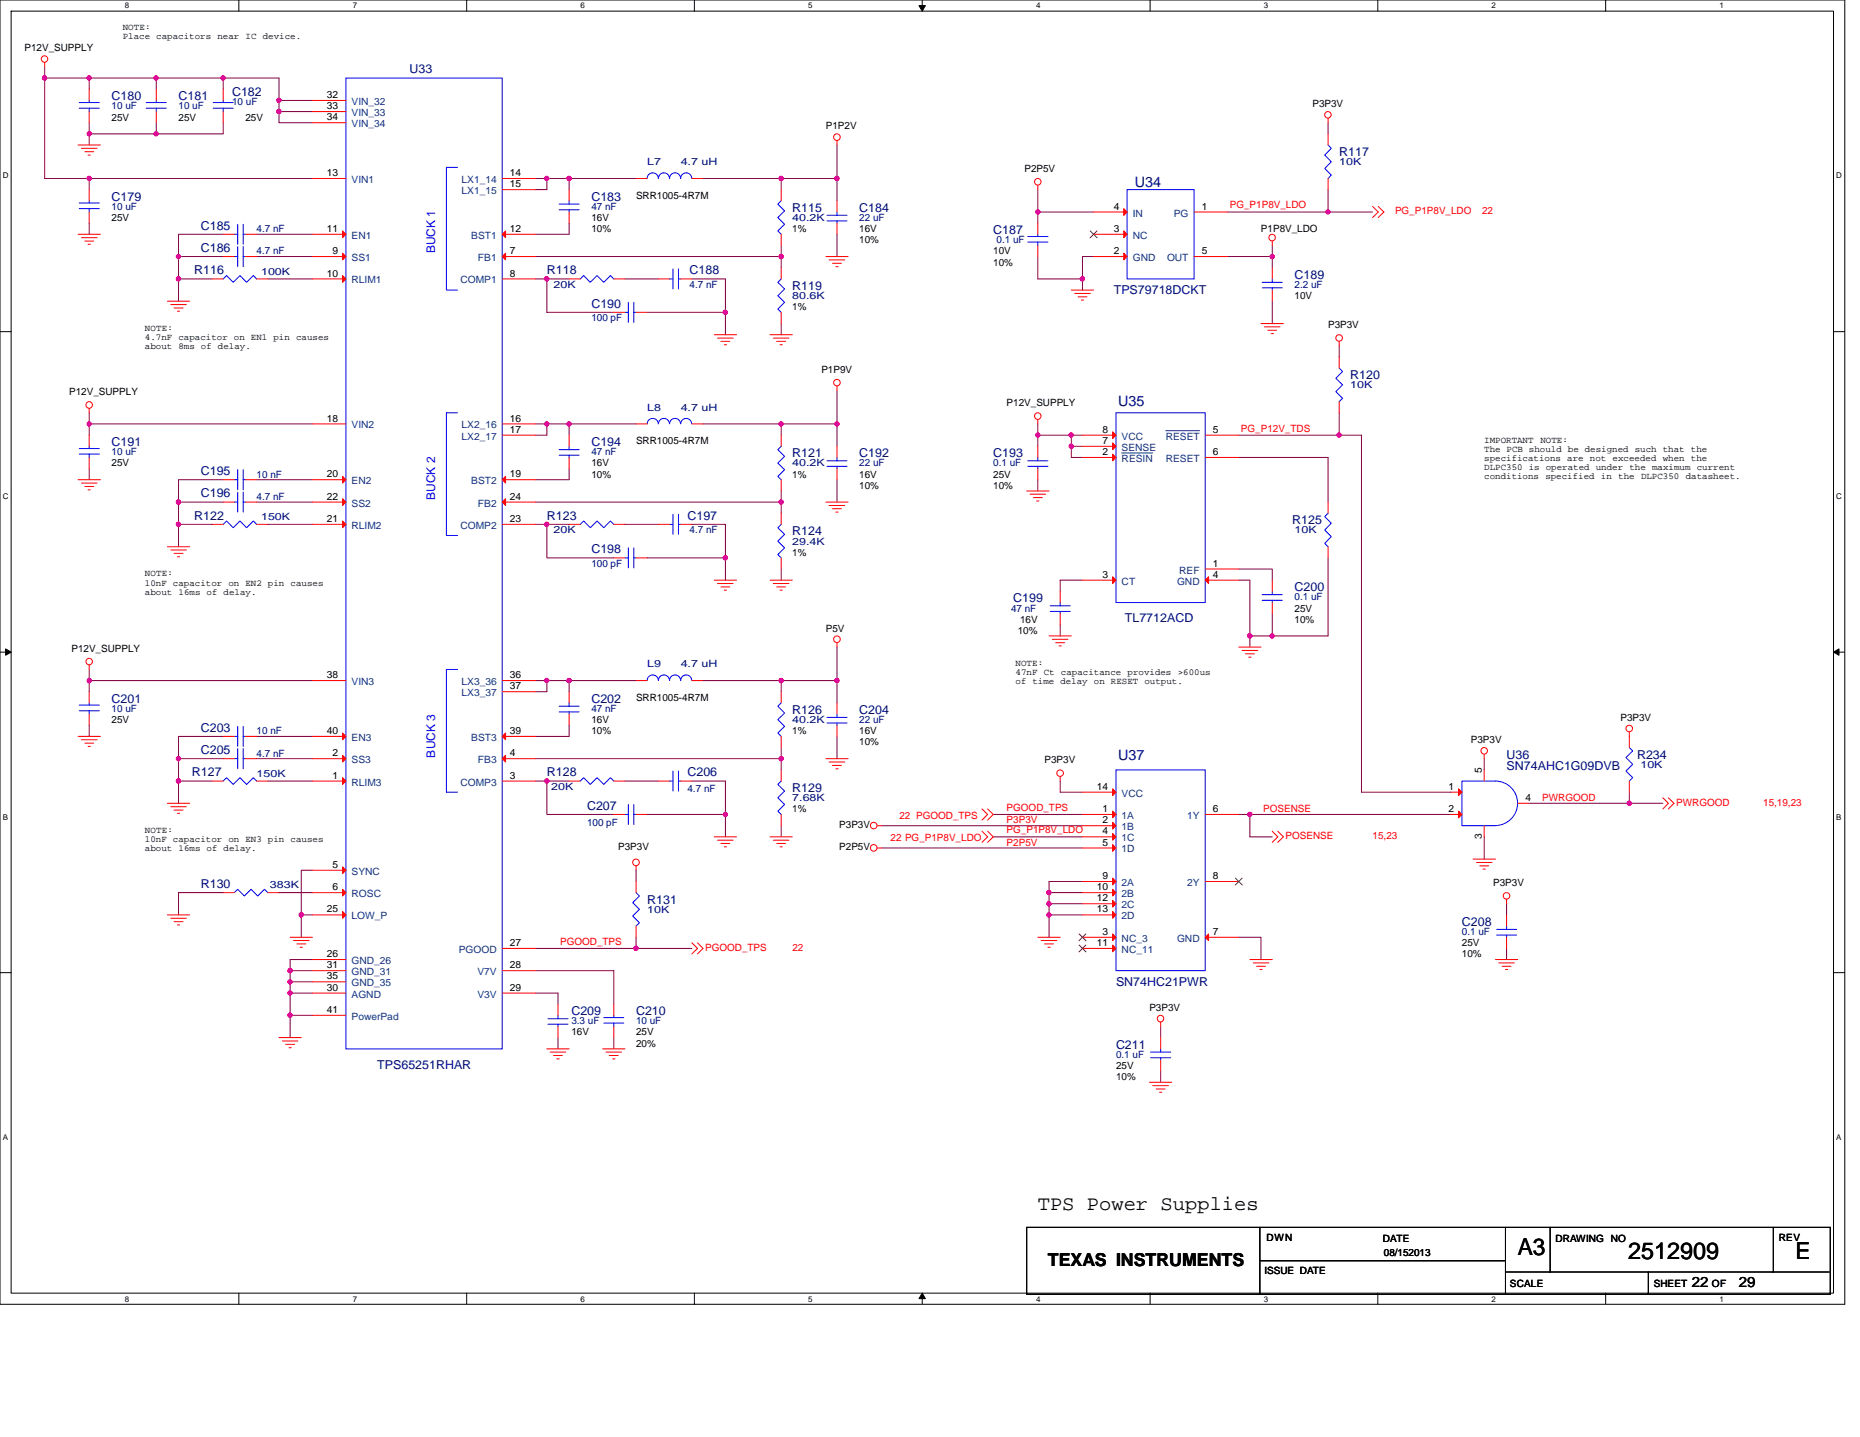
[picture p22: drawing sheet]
<svg xmlns="http://www.w3.org/2000/svg" width="279mm" height="216mm" viewBox="0 0 279 216" stroke-linecap="round" stroke-linejoin="round" font-family="sans-serif">
<defs><g id="words">
<g font-size="3.5">
<text x="228" y="188.6">A3</text>
<text x="244.6" y="189.2">2512909</text>
<text x="269.7" y="189.2">E</text>
</g>
<text font-size="3.1" x="155.9" y="181.8">TPS Power Supplies</text>
<text font-size="2.7" x="157.4" y="190.2">TEXAS INSTRUMENTS</text>
<g font-size="2.2" fill="#000080">
<text x="170.5" y="28.1">U34</text>
<text x="168" y="61">U35</text>
<text x="168" y="114.3">U37</text>
</g>
<g font-size="2.2">
<text x="254.1" y="193.4">22</text>
<text x="261.2" y="193.4">29</text>
</g>
<g font-size="1.8" fill="#000080">
<text x="61.5" y="11">U33</text>
<text x="16.8" y="15">C180</text>
<text x="26.8" y="15">C181</text>
<text x="34.9" y="14.4">C182</text>
<text x="201.2" y="23.4">R117</text>
<text x="16.8" y="30.1">C179</text>
<text x="30.2" y="34.5">C185</text>
<text x="88.8" y="30.1">C183</text>
<text x="119" y="31.8">R115</text>
<text x="129.1" y="31.8">C184</text>
<text x="149.2" y="35.2">C187</text>
<text x="29.2" y="41.2">R116</text>
<text x="30.2" y="37.9">C186</text>
<text x="82.1" y="41.2">R118</text>
<text x="103.6" y="41.2">C188</text>
<text x="194.5" y="41.9">C189</text>
<text x="88.8" y="46.2">C190</text>
<text x="119" y="43.6">R119</text>
<text x="167.3" y="44.2">TPS79718DCKT</text>
<text x="202.8" y="57">R120</text>
<text x="16.8" y="67">C191</text>
<text x="30.2" y="71.4">C195</text>
<text x="88.8" y="67">C194</text>
<text x="119" y="68.7">R121</text>
<text x="129.1" y="68.7">C192</text>
<text x="149.2" y="68.7">C193</text>
<text x="30.2" y="74.7">C196</text>
<text x="29.2" y="78.1">R122</text>
<text x="82.1" y="78.1">R123</text>
<text x="88.8" y="83.1">C198</text>
<text x="103.3" y="78.1">C197</text>
<text x="119" y="80.4">R124</text>
<text x="194.1" y="78.8">R125</text>
<text x="194.5" y="88.8">C200</text>
<text x="152.2" y="90.5">C199</text>
<text x="169" y="93.5">TL7712ACD</text>
<text x="16.8" y="105.6">C201</text>
<text x="88.8" y="105.6">C202</text>
<text x="119" y="107.3">R126</text>
<text x="129.1" y="107.3">C204</text>
<text x="30.2" y="109.9">C203</text>
<text x="30.2" y="113.3">C205</text>
<text x="226.3" y="114">U36</text>
<text x="245.9" y="114">R234</text>
<text x="28.8" y="116.6">R127</text>
<text x="82.1" y="116.6">R128</text>
<text x="103.3" y="116.6">C206</text>
<text x="119" y="119">R129</text>
<text x="226.3" y="115.6">SN74AHC1G09DVB</text>
<text x="88.2" y="121.7">C207</text>
<text x="30.2" y="133.4">R130</text>
<text x="97.2" y="135.8">R131</text>
<text x="219.6" y="139.1">C208</text>
<text x="167.6" y="148.2">SN74HC21PWR</text>
<text x="85.8" y="152.5">C209</text>
<text x="95.5" y="152.5">C210</text>
<text x="56.7" y="160.6">TPS65251RHAR</text>
<text x="167.6" y="157.5">C211</text>
</g>
<g font-size="1.8" fill="#00f">
<text x="65.4" y="38.1" transform="rotate(-90 65.4 38.1)">BUCK 1</text>
<text x="65.4" y="75.1" transform="rotate(-90 65.4 75.1)">BUCK 2</text>
<text x="65.4" y="113.8" transform="rotate(-90 65.4 113.8)">BUCK 3</text>
</g>
<g font-size="1.5">
<text x="3.7" y="7.7">P12V_SUPPLY</text>
<text x="49.1" y="14.7">32</text>
<text x="49.1" y="16.4">33</text>
<text x="197.1" y="16.1">P3P3V</text>
<text x="16.8" y="18.1">25V</text>
<text x="26.8" y="18.1">25V</text>
<text x="36.9" y="18.1">25V</text>
<text x="49.1" y="18.1">34</text>
<text x="124.1" y="19.5">P1P2V</text>
<text x="49.1" y="26.5">13</text>
<text x="76.6" y="26.5">14</text>
<text x="76.6" y="28.1">15</text>
<text x="95.5" y="29.8">SRR1005-4R7M</text>
<text x="153.9" y="25.8">P2P5V</text>
<text x="16.8" y="33.2">25V</text>
<text x="49.1" y="34.8">11</text>
<text x="76.6" y="34.8">12</text>
<text x="88.8" y="33.2">16V</text>
<text x="88.8" y="34.9">10%</text>
<text x="119" y="34.9">1%</text>
<text x="129.1" y="34.9">16V</text>
<text x="167.3" y="31.5">4</text>
<text x="167.3" y="34.8">3</text>
<text x="180.5" y="31.5">1</text>
<text x="189.4" y="34.9">P1P8V_LDO</text>
<text x="49.1" y="41.6">10</text>
<text x="50" y="38.2">9</text>
<text x="76.6" y="41.6">8</text>
<text x="76.6" y="38.2">7</text>
<text x="129.1" y="36.6">10%</text>
<text x="149.2" y="38.2">10V</text>
<text x="149.2" y="39.9">10%</text>
<text x="167.3" y="38.2">2</text>
<text x="180.5" y="38.2">5</text>
<text x="119" y="46.6">1%</text>
<text x="194.5" y="44.9">10V</text>
<text x="199.5" y="49.3">P3P3V</text>
<text x="10.4" y="59.4">P12V_SUPPLY</text>
<text x="123.4" y="56">P1P9V</text>
<text x="49.1" y="63.3">18</text>
<text x="76.6" y="65">17</text>
<text x="76.6" y="63.3">16</text>
<text x="151.2" y="61">P12V_SUPPLY</text>
<text x="165.6" y="65">8</text>
<text x="182.2" y="65">5</text>
<text x="16.8" y="70.1">25V</text>
<text x="49.1" y="71.7">20</text>
<text x="76.6" y="71.7">19</text>
<text x="88.8" y="70.1">16V</text>
<text x="88.8" y="71.8">10%</text>
<text x="95.5" y="66.7">SRR1005-4R7M</text>
<text x="119" y="71.8">1%</text>
<text x="129.1" y="71.8">16V</text>
<text x="149.2" y="71.8">25V</text>
<text x="165.6" y="66.7">7</text>
<text x="165.6" y="68.4">2</text>
<text x="182.2" y="68.4">6</text>
<text x="49.1" y="75.1">22</text>
<text x="76.6" y="75.1">24</text>
<text x="129.1" y="73.4">10%</text>
<text x="149.2" y="73.4">10%</text>
<text x="49.1" y="78.4">21</text>
<text x="76.6" y="78.4">23</text>
<text x="119" y="83.5">1%</text>
<text x="165.6" y="86.8">3</text>
<text x="182.2" y="86.8">4</text>
<text x="182.2" y="85.1">1</text>
<text x="124.1" y="94.9">P5V</text>
<text x="152.9" y="95.2">10%</text>
<text x="153.2" y="93.6">16V</text>
<text x="194.5" y="91.9">25V</text>
<text x="194.5" y="93.6">10%</text>
<text x="10.7" y="97.9">P12V_SUPPLY</text>
<text x="49.1" y="101.9">38</text>
<text x="76.6" y="101.9">36</text>
<text x="76.6" y="103.6">37</text>
<text x="95.5" y="105.3">SRR1005-4R7M</text>
<text x="16.8" y="108.6">25V</text>
<text x="49.1" y="110.3">40</text>
<text x="50" y="113.6">2</text>
<text x="76.6" y="110.3">39</text>
<text x="76.6" y="113.6">4</text>
<text x="88.8" y="108.6">16V</text>
<text x="88.8" y="110.3">10%</text>
<text x="119" y="110.3">1%</text>
<text x="129.1" y="110.3">16V</text>
<text x="129.1" y="112">10%</text>
<text x="220.9" y="111.7">P3P3V</text>
<text x="243.4" y="108.3">P3P3V</text>
<text x="50" y="117">1</text>
<text x="76.6" y="117">3</text>
<text x="156.9" y="114.7">P3P3V</text>
<text x="164.8" y="118.7">14</text>
<text x="217.6" y="118.7">1</text>
<text x="222.6" y="116.2" transform="rotate(-90 222.6 116.2)">5</text>
<text x="119" y="122">1%</text>
<text x="126.1" y="124.4">P3P3V</text>
<text x="165.6" y="125.4">4</text>
<text x="165.6" y="123.7">2</text>
<text x="165.6" y="122">1</text>
<text x="182.2" y="122">6</text>
<text x="217.6" y="122">2</text>
<text x="229.2" y="120.3">4</text>
<text x="50" y="130.4">5</text>
<text x="92.9" y="127.7">P3P3V</text>
<text x="126.1" y="127.7">P2P5V</text>
<text x="165.6" y="127">5</text>
<text x="222.6" y="126.1" transform="rotate(-90 222.6 126.1)">3</text>
<text x="49.1" y="137.1">25</text>
<text x="50" y="133.8">6</text>
<text x="164.8" y="133.8">10</text>
<text x="164.8" y="135.4">12</text>
<text x="164.8" y="137.1">13</text>
<text x="165.6" y="132.1">9</text>
<text x="182.2" y="132.1">8</text>
<text x="224.3" y="133.1">P3P3V</text>
<text x="49.1" y="143.8">26</text>
<text x="76.6" y="142.1">27</text>
<text x="164.8" y="142.1">11</text>
<text x="165.6" y="140.5">3</text>
<text x="182.2" y="140.5">7</text>
<text x="219.6" y="142.2">25V</text>
<text x="219.6" y="143.8">10%</text>
<text x="49.1" y="145.5">31</text>
<text x="49.1" y="147.2">35</text>
<text x="49.1" y="148.8">30</text>
<text x="76.6" y="145.5">28</text>
<text x="76.6" y="148.8">29</text>
<text x="49.1" y="152.2">41</text>
<text x="85.8" y="155.6">16V</text>
<text x="95.5" y="155.6">25V</text>
<text x="172.7" y="151.9">P3P3V</text>
<text x="95.5" y="157.2">20%</text>
<text x="167.6" y="160.6">25V</text>
<text x="167.6" y="162.3">10%</text>
<text x="189.9" y="191.5">ISSUE DATE</text>
<text x="190.3" y="186.4">DWN</text>
<text x="207.7" y="186.6">DATE</text>
<text x="207.9" y="188.8">08/152013</text>
<text x="233.7" y="186.6">DRAWING</text>
<text x="242" y="186.6">NO</text>
<text x="267.2" y="186.4">REV</text>
<text x="226.8" y="193.3">SCALE</text>
<text x="248.4" y="193.3">SHEET</text>
<text x="257.2" y="193.3">OF</text>
</g>
<g font-size="1.5" fill="#000080">
<text x="16.8" y="16.4">10 uF</text>
<text x="26.8" y="16.4">10 uF</text>
<text x="34.9" y="15.8">10 uF</text>
<text x="97.2" y="24.8">L7</text>
<text x="102.3" y="24.8">4.7 uH</text>
<text x="201.2" y="24.8">10K</text>
<text x="16.8" y="31.5">10 uF</text>
<text x="38.5" y="34.9">4.7 nF</text>
<text x="88.8" y="31.5">47 nF</text>
<text x="119" y="33.2">40.2K</text>
<text x="129.1" y="33.2">22 uF</text>
<text x="38.5" y="38.2">4.7 nF</text>
<text x="39.2" y="41.3">100K</text>
<text x="149.7" y="36.6">0.1 uF</text>
<text x="83.1" y="43.3">20K</text>
<text x="103.6" y="43.3">4.7 nF</text>
<text x="119" y="44.9">80.6K</text>
<text x="194.5" y="43.3">2.2 uF</text>
<text x="88.8" y="48.3">100 pF</text>
<text x="202.8" y="58.4">10K</text>
<text x="97.2" y="61.7">L8</text>
<text x="102.3" y="61.7">4.7 uH</text>
<text x="16.8" y="68.4">10 uF</text>
<text x="38.5" y="71.8">10 nF</text>
<text x="88.8" y="68.4">47 nF</text>
<text x="119" y="70.1">40.2K</text>
<text x="129.1" y="70.1">22 uF</text>
<text x="149.2" y="70.1">0.1 uF</text>
<text x="38.5" y="75.1">4.7 nF</text>
<text x="39.2" y="78.1">150K</text>
<text x="83.1" y="80.1">20K</text>
<text x="103.6" y="80.1">4.7 nF</text>
<text x="119" y="81.8">29.4K</text>
<text x="194.5" y="80.1">10K</text>
<text x="88.8" y="85.2">100 pF</text>
<text x="151.9" y="91.9">47 nF</text>
<text x="194.5" y="90.2">0.1 uF</text>
<text x="97.2" y="100.3">L9</text>
<text x="102.3" y="100.3">4.7 uH</text>
<text x="16.8" y="107">10 uF</text>
<text x="88.8" y="107">47 nF</text>
<text x="38.5" y="110.3">10 nF</text>
<text x="38.5" y="113.7">4.7 nF</text>
<text x="119" y="108.6">40.2K</text>
<text x="129.1" y="108.6">22 uF</text>
<text x="38.5" y="116.7">150K</text>
<text x="82.8" y="118.7">20K</text>
<text x="103.3" y="119">4.7 nF</text>
<text x="246.4" y="115.3">10K</text>
<text x="88.2" y="124.1">100 pF</text>
<text x="119" y="120.4">7.68K</text>
<text x="40.6" y="133.5">383K</text>
<text x="97.2" y="137.1">10K</text>
<text x="219.6" y="140.5">0.1 uF</text>
<text x="85.8" y="153.9">3.3 uF</text>
<text x="95.5" y="153.9">10 uF</text>
<text x="167.6" y="158.9">0.1 uF</text>
</g>
<g font-size="1.5" fill="#004080">
<text x="52.8" y="15.8">VIN_32</text>
<text x="52.8" y="17.4">VIN_33</text>
<text x="52.8" y="19.1">VIN_34</text>
<text x="52.8" y="27.5">VIN1</text>
<text x="69.3" y="27.5">LX1_14</text>
<text x="69.3" y="29.2">LX1_15</text>
<text x="52.8" y="35.9">EN1</text>
<text x="70.8" y="35.9">BST1</text>
<text x="170.2" y="32.5">IN</text>
<text x="170.2" y="35.9">NC</text>
<text x="176.3" y="32.5">PG</text>
<text x="52.8" y="39.2">SS1</text>
<text x="71.8" y="39.2">FB1</text>
<text x="170.2" y="39.2">GND</text>
<text x="175.3" y="39.2">OUT</text>
<text x="52.8" y="42.6">RLIM1</text>
<text x="69.2" y="42.6">COMP1</text>
<text x="52.8" y="64.4">VIN2</text>
<text x="69.3" y="64.4">LX2_16</text>
<text x="69.3" y="66.1">LX2_17</text>
<text x="168.5" y="66.1">VCC</text>
<text x="168.5" y="67.7">SENSE</text>
<text x="168.5" y="69.4">RESIN</text>
<text x="175.1" y="66.1">RESET</text>
<text x="175.1" y="69.4">RESET</text>
<text x="52.8" y="72.7">EN2</text>
<text x="52.8" y="76.1">SS2</text>
<text x="70.8" y="72.7">BST2</text>
<text x="71.8" y="76.1">FB2</text>
<text x="52.8" y="79.5">RLIM2</text>
<text x="69.2" y="79.5">COMP2</text>
<text x="168.5" y="87.8">CT</text>
<text x="176.8" y="87.8">GND</text>
<text x="177.1" y="86.2">REF</text>
<text x="52.8" y="102.9">VIN3</text>
<text x="69.3" y="102.9">LX3_36</text>
<text x="69.3" y="104.6">LX3_37</text>
<text x="52.8" y="111.3">EN3</text>
<text x="70.8" y="111.3">BST3</text>
<text x="52.8" y="114.7">SS3</text>
<text x="52.8" y="118">RLIM3</text>
<text x="69.2" y="118">COMP3</text>
<text x="71.8" y="114.7">FB3</text>
<text x="168.5" y="119.7">VCC</text>
<text x="168.5" y="124.7">1B</text>
<text x="168.5" y="123">1A</text>
<text x="178.3" y="123">1Y</text>
<text x="52.8" y="131.4">SYNC</text>
<text x="168.5" y="126.4">1C</text>
<text x="168.5" y="128.1">1D</text>
<text x="52.8" y="134.8">ROSC</text>
<text x="168.5" y="133.1">2A</text>
<text x="168.5" y="134.8">2B</text>
<text x="168.5" y="136.5">2C</text>
<text x="178.3" y="133.1">2Y</text>
<text x="52.8" y="138.1">LOW_P</text>
<text x="68.9" y="143.2">PGOOD</text>
<text x="168.5" y="138.1">2D</text>
<text x="168.5" y="141.5">NC_3</text>
<text x="168.5" y="143.2">NC_11</text>
<text x="176.8" y="141.5">GND</text>
<text x="52.8" y="144.8">GND_26</text>
<text x="52.8" y="146.5">GND_31</text>
<text x="52.8" y="148.2">GND_35</text>
<text x="52.8" y="149.9">AGND</text>
<text x="71.7" y="146.5">V7V</text>
<text x="71.7" y="149.9">V3V</text>
<text x="52.8" y="153.2">PowerPad</text>
</g>
<g font-size="1.5" fill="#f00">
<text x="184.7" y="31.3">PG_P1P8V_LDO</text>
<text x="209.5" y="32.2">PG_P1P8V_LDO</text>
<text x="222.6" y="32.2">22</text>
<text x="186.4" y="64.8">PG_P12V_TDS</text>
<text x="135.1" y="123.1">22 PGOOD_TPS</text>
<text x="151.2" y="121.8">PGOOD_TPS</text>
<text x="151.2" y="125.2">PG_P1P8V_LDO</text>
<text x="151.2" y="123.7">P3P3V</text>
<text x="189.8" y="122">POSENSE</text>
<text x="231.7" y="120.4">PWRGOOD</text>
<text x="251.8" y="121.1">PWRGOOD</text>
<text x="264.9" y="121.1">15,19,23</text>
<text x="133.8" y="126.4">22 PG_P1P8V_LDO</text>
<text x="151.2" y="127.1">P2P5V</text>
<text x="193.1" y="126.1">POSENSE</text>
<text x="206.2" y="126.1">15,23</text>
<text x="84.2" y="141.9">PGOOD_TPS</text>
<text x="105.9" y="142.8">PGOOD_TPS</text>
<text x="119" y="142.8">22</text>
</g>
<g font-size="1.4">
<text x="18.4" y="4.4">NOTE:</text>
<text x="18.4" y="5.8">Place capacitors near IC device.</text>
<text x="21.8" y="49.7">NOTE:</text>
<text x="21.8" y="51.1">4.7nF capacitor on EN1 pin causes</text>
<text x="21.8" y="52.5">about 8ms of delay.</text>
<text x="222.9" y="66.5">IMPORTANT</text>
<text x="222.9" y="67.9">The PCB should be designed such that the</text>
<text x="222.9" y="69.2">specifications are not exceeded when the</text>
<text x="222.9" y="70.6">DLPC350 is operated under the maximum current</text>
<text x="222.9" y="72">conditions specified in the DLPC350 datasheet.</text>
<text x="231.4" y="66.5">NOTE:</text>
<text x="21.8" y="86.6">NOTE:</text>
<text x="21.8" y="88">10nF capacitor on EN2 pin causes</text>
<text x="21.8" y="89.3">about 16ms of delay.</text>
<text x="152.5" y="100">NOTE:</text>
<text x="152.5" y="101.4">47nF Ct capacitance provides &gt;600us</text>
<text x="152.5" y="102.8">of time delay on RESET output.</text>
<text x="21.8" y="125.2">NOTE:</text>
<text x="21.8" y="126.5">10nF capacitor on EN3 pin causes</text>
<text x="21.8" y="127.9">about 16ms of delay.</text>
</g>
<g font-size="1.2">
<text x="18.8" y="1.3">8</text>
<text x="53" y="1.3">7</text>
<text x="87.2" y="1.3">6</text>
<text x="121.4" y="1.3">5</text>
<text x="155.6" y="1.3">4</text>
<text x="189.9" y="1.3">3</text>
<text x="224.1" y="1.3">2</text>
<text x="258.3" y="1.3">1</text>
<text x=".4" y="26.8">D</text>
<text x="275.8" y="26.8">D</text>
<text x=".4" y="75">C</text>
<text x="275.8" y="75">C</text>
<text x=".4" y="123.1">B</text>
<text x="275.8" y="123.1">B</text>
<text x=".4" y="171.3">A</text>
<text x="275.8" y="171.3">A</text>
<text x="18.8" y="195.6">8</text>
<text x="53" y="195.6">7</text>
<text x="87.2" y="195.6">6</text>
<text x="121.4" y="195.6">5</text>
<text x="155.6" y="195.6">4</text>
<text x="189.9" y="195.6">3</text>
<text x="224.1" y="195.6">2</text>
<text x="258.3" y="195.6">1</text>
</g>
</g></defs>
<path d="M0 0h277.1v196h-277.1zM1.7 1.7h273.7v192.6h-273.7z" fill="none" stroke="#000" stroke-width=".15"/>
<g fill="#fff">
<path d="M18.8 .2h.6v1.3h-.6z"/>
<path d="M18.8 194.5h.6v1.3h-.6z"/>
</g>
<path d="M35.9 0v1.7M35.9 194.3v1.7" fill="none" stroke="#000" stroke-width=".15"/>
<g fill="#fff">
<path d="M53 .2h.6v1.3h-.6z"/>
<path d="M53 194.5h.6v1.3h-.6z"/>
</g>
<path d="M70.1 0v1.7M70.1 194.3v1.7" fill="none" stroke="#000" stroke-width=".15"/>
<g fill="#fff">
<path d="M87.2 .2h.7v1.3h-.7z"/>
<path d="M87.2 194.5h.7v1.3h-.7z"/>
</g>
<path d="M104.3 0v1.7M104.3 194.3v1.7" fill="none" stroke="#000" stroke-width=".15"/>
<g fill="#fff">
<path d="M121.4 .2h.7v1.3h-.7z"/>
<path d="M121.4 194.5h.7v1.3h-.7z"/>
</g>
<path d="M138.5 0v1.7M138.5 194.3v1.7" fill="none" stroke="#000" stroke-width=".15"/>
<path d="M138 .8h1l-.5 .9zM138.5 194.3l.5 .8h-1z" fill="#000" stroke="#000" stroke-width=".15"/>
<g fill="#fff">
<path d="M155.6 .2h.7v1.3h-.7z"/>
<path d="M155.6 194.5h.7v1.3h-.7z"/>
</g>
<path d="M172.8 0v1.7M172.8 194.3v1.7" fill="none" stroke="#000" stroke-width=".15"/>
<g fill="#fff">
<path d="M189.9 .2h.6v1.3h-.6z"/>
<path d="M189.9 194.5h.6v1.3h-.6z"/>
</g>
<path d="M207 0v1.7M207 194.3v1.7" fill="none" stroke="#000" stroke-width=".15"/>
<g fill="#fff">
<path d="M224.1 .2h.6v1.3h-.6z"/>
<path d="M224.1 194.5h.6v1.3h-.6z"/>
</g>
<path d="M241.2 0v1.7M241.2 194.3v1.7" fill="none" stroke="#000" stroke-width=".15"/>
<g fill="#fff">
<path d="M258.3 .2h.7v1.3h-.7z"/>
<path d="M258.3 194.5h.7v1.3h-.7z"/>
<path d="M.4 25.7h.9v1.4h-.9z"/>
<path d="M275.8 25.7h.9v1.4h-.9z"/>
<path d="M.4 73.9h.9v1.3h-.9z"/>
<path d="M275.8 73.9h.9v1.3h-.9z"/>
</g>
<path d="M0 49.8h1.7M275.4 49.8h1.7" fill="none" stroke="#000" stroke-width=".15"/>
<g fill="#fff">
<path d="M.4 122h.8v1.4h-.8z"/>
<path d="M275.8 122h.8v1.4h-.8z"/>
</g>
<path d="M0 98h1.7M275.4 98h1.7" fill="none" stroke="#000" stroke-width=".15"/>
<path d="M.8 97.5l.9 .5-.9 .4zM275.4 98l.8-.5v.9z" fill="#000" stroke="#000" stroke-width=".15"/>
<g fill="#fff">
<path d="M.4 170.2h.8v1.3h-.8z"/>
<path d="M275.8 170.2h.8v1.3h-.8z"/>
</g>
<path d="M0 146.1h1.7M275.4 146.1h1.7M154.2 184.4h120.7v10.1h-120.7zM189.3 184.4v10.1M189.3 189.4h36.8M226.1 184.4v10.1M226.1 191.1h6.8M232.9 184.4v6.7h41.9M247.6 191.1v3.4M266.4 184.4v6.7" fill="none" stroke="#000" stroke-width=".15"/>
<g fill="none" stroke="#800040" stroke-width=".15">
<path d="M6.7 11.7v15.1h6.7M6.7 10.1v1.6M6.7 11.7h6.7v1.7M13.4 18.4v1.7M13.4 11.7h10.1v1.7M23.5 11.7h10v1.7M23.5 18.4v1.7M33.5 18.4v1.7h-10M33.5 11.7h8.4v3.4M41.9 16.8v1.6h5M41.9 15.1h5M41.9 15.1v1.7h5"/>
<path d="M199.5 18.4v1.7M13.4 20.1v1.7M13.4 26.8v1.7M13.4 33.5v1.7M13.4 20.1h10.1M13.4 26.8h33.5M26.8 38.5v3.4M26.8 38.5h6.7M33.5 35.2h-6.7v3.3M38.5 35.2h8.4M38.5 38.5h8.4M80.5 26.8h1.6"/>
<path d="M80.5 38.5h36.8v1.7M82.1 26.8h3.4M82.1 26.8v1.7h-1.6M85.5 26.8v1.7M85.5 26.8h10M85.5 33.5v1.7h-5M105.6 26.8h11.7M117.3 36.9v1.6M117.3 26.8v1.7M117.3 26.8h8.4M125.7 26.8v3.4M125.7 21.8v5"/>
<path d="M125.7 35.2v3.3M155.9 38.5v3.4h6.7M155.9 28.5v3.4M155.9 31.9v1.6M155.9 31.9h8.4M164.3 38.5h-1.7v3.4M184.4 38.5h6.7v1.7M184.4 31.9h15.1M191.1 36.9v1.6M199.5 31.9h6.7M199.5 28.5v3.4M26.8 41.9h5.1"/>
<path d="M26.8 41.9v3.4M40.2 41.9h6.7M80.5 41.9h1.6M82.1 41.9v5h10.1M82.1 41.9h3.4M93.9 41.9h5M97.2 46.9h11.8M103.9 41.9h5.1v5M109 46.9v3.4M117.3 48.6v1.7M125.7 58.7v5M162.6 41.9v1.7"/>
<path d="M191.1 45.3v3.3M201.2 52v1.6M13.4 63.7v1.7M13.4 70.4v1.7M13.4 62v1.7M13.4 63.7h33.5M26.8 78.8v3.3M26.8 75.4v3.4M26.8 75.4h6.7M26.8 78.8h5.1M33.5 72.1h-6.7v3.3M38.5 72.1h8.4"/>
<path d="M38.5 75.4h8.4M40.2 78.8h6.7M80.5 63.7h1.6M80.5 78.8h1.6M80.5 75.4h36.8M82.1 78.8h3.4M82.1 63.7v1.7h-1.6M82.1 78.8v5h10.1M82.1 63.7h3.4M85.5 63.7v1.7M85.5 63.7h10M85.5 70.4v1.7h-5"/>
<path d="M93.9 78.8h5M103.9 78.8h5.1v5M105.6 63.7h11.7M117.3 63.7h8.4M117.3 75.4v1.7M117.3 63.7v1.7M117.3 73.8v1.6M125.7 72.1v3.3M125.7 63.7v3.4M155.9 65.4h5M155.9 65.4v1.7M155.9 72.1v1.7"/>
<path d="M155.9 63.7v1.7M160.9 65.4h1.7M160.9 67.1v1.6h1.7M160.9 67.1h1.7M160.9 65.4v1.7M186.1 65.4h15.1M186.1 68.7h13.4v6.7M201.2 65.4h3.3v53.6h13.4M201.2 62v3.4M97.2 83.8h11.8v3.4M117.3 85.5v1.7M125.7 97.2v5.1"/>
<path d="M159.3 93.9v1.6M162.6 87.2h-3.3v1.6M186.1 85.5h5v1.7M186.1 87.2h1.6v8.3M187.7 95.5h3.4M187.7 95.5v1.7M191.1 92.2v3.3M199.5 83.8v11.7h-8.4M13.4 109v1.6M13.4 100.6v3.3M13.4 102.3h33.5M26.8 114v3.3"/>
<path d="M26.8 117.3v3.4M26.8 114h6.7M26.8 117.3h5.1M33.5 110.6h-6.7v3.4M38.5 110.6h8.4M38.5 114h8.4M40.2 117.3h6.7M80.5 102.3h1.6M80.5 117.3h1.6M80.5 114h36.8v1.7M82.1 102.3h3.4M82.1 117.3h3.4"/>
<path d="M82.1 102.3v1.6h-1.6M82.1 117.3v5.1h10.1M85.5 102.3h10M85.5 102.3v1.6M85.5 109v1.6h-5M93.9 117.3h5M103.9 117.3h5.1v5.1M105.6 102.3h11.7M117.3 102.3v1.6M117.3 102.3h8.4M117.3 112.3v1.7M125.7 102.3v3.3"/>
<path d="M125.7 110.6v3.4M159.3 117.3v1.7h3.3M222.9 114v1.7M244.8 119v1.7h-15.1M33.5 134.1h-6.7v3.4M41.9 134.1h5M46.9 130.7h-1.6v6.8M46.9 137.5h-1.6v3.3M95.5 130.7v1.7M97.2 122.4h11.8v3.3M117.3 124.1v1.6M132.4 127.4h30.2"/>
<path d="M132.4 124.1h30.2M149.2 122.4h13.4M149.2 125.7h13.4M157.6 137.5v3.3M157.6 135.8v1.7M157.6 134.1v1.7M157.6 137.5h5M157.6 134.1h5M157.6 135.8h5M162.6 132.4h-5v1.7M186.1 122.4h1.6v3.3h3.4M187.7 122.4h30.2"/>
<path d="M222.9 125.7v3.4M226.3 135.8v1.7M244.8 120.7h5M43.6 147.5v1.7M43.6 149.2v3.3M43.6 145.8h3.3M43.6 147.5h3.3M43.6 149.2h3.3M43.6 152.5h3.3M43.6 145.8v1.7M43.6 152.5v3.4M46.9 144.2h-3.3v1.6"/>
<path d="M80.5 142.5h15M80.5 145.8h11.7v5.1M80.5 149.2h3.3v1.7M83.8 155.9v1.7M92.2 155.9v1.7M95.5 140.8v1.7M95.5 142.5h8.4M174.3 154.2v1.7M186.1 140.8h3.3v3.4M226.3 142.5v1.7M174.3 160.9v1.7"/>
</g>
<g fill="#f0f" stroke="#f0f" stroke-width=".15">
<circle cx="85.5" cy="26.8" r=".33"/>
<circle cx="82.1" cy="26.8" r=".32"/>
<circle cx="117.3" cy="38.5" r=".33"/>
<circle cx="117.3" cy="26.8" r=".33"/>
<circle cx="125.7" cy="26.8" r=".33"/>
<circle cx="82.1" cy="41.9" r=".32"/>
<circle cx="109" cy="46.9" r=".33"/>
<circle cx="6.7" cy="11.7" r=".32"/>
<circle cx="41.9" cy="16.8" r=".33"/>
<circle cx="41.9" cy="15.1" r=".33"/>
<circle cx="13.4" cy="26.8" r=".32"/>
<circle cx="33.5" cy="11.7" r=".33"/>
<circle cx="13.4" cy="11.7" r=".32"/>
<circle cx="23.4" cy="11.7" r=".32"/>
<circle cx="23.4" cy="20.1" r=".32"/>
<circle cx="13.4" cy="20.1" r=".32"/>
<circle cx="13.4" cy="63.7" r=".32"/>
<circle cx="13.4" cy="102.2" r=".32"/>
<circle cx="43.6" cy="145.8" r=".33"/>
<circle cx="26.8" cy="41.9" r=".33"/>
<circle cx="26.8" cy="78.8" r=".33"/>
<circle cx="26.8" cy="117.3" r=".33"/>
<circle cx="95.5" cy="142.5" r=".33"/>
<circle cx="43.6" cy="147.5" r=".33"/>
<circle cx="26.8" cy="38.5" r=".33"/>
<circle cx="26.8" cy="114" r=".33"/>
<circle cx="26.8" cy="75.4" r=".33"/>
<circle cx="117.3" cy="63.7" r=".33"/>
<circle cx="117.3" cy="75.4" r=".33"/>
<circle cx="85.5" cy="63.7" r=".33"/>
<circle cx="82.1" cy="63.7" r=".32"/>
<circle cx="125.7" cy="63.7" r=".33"/>
<circle cx="109" cy="83.8" r=".33"/>
<circle cx="82.1" cy="78.8" r=".32"/>
<circle cx="85.5" cy="102.2" r=".33"/>
<circle cx="82.1" cy="102.2" r=".32"/>
<circle cx="117.3" cy="102.2" r=".33"/>
<circle cx="117.3" cy="114" r=".33"/>
<circle cx="125.7" cy="102.2" r=".33"/>
<circle cx="109" cy="122.4" r=".33"/>
<circle cx="82.1" cy="117.3" r=".32"/>
<circle cx="199.5" cy="31.8" r=".32"/>
<circle cx="162.6" cy="41.9" r=".33"/>
<circle cx="191.1" cy="38.5" r=".32"/>
<circle cx="160.9" cy="67" r=".33"/>
<circle cx="160.9" cy="65.4" r=".33"/>
<circle cx="155.9" cy="65.4" r=".32"/>
<circle cx="187.7" cy="95.5" r=".33"/>
<circle cx="191.1" cy="95.5" r=".32"/>
<circle cx="201.2" cy="65.4" r=".33"/>
<circle cx="157.6" cy="137.4" r=".32"/>
<circle cx="157.6" cy="135.8" r=".32"/>
<circle cx="187.7" cy="122.4" r=".33"/>
<circle cx="157.6" cy="134.1" r=".32"/>
<circle cx="244.7" cy="120.7" r=".33"/>
<circle cx="45.2" cy="137.4" r=".33"/>
<circle cx="155.9" cy="31.8" r=".32"/>
<circle cx="43.6" cy="152.5" r=".33"/>
<circle cx="43.6" cy="149.2" r=".33"/>
</g>
<g fill="none" stroke="#f00" stroke-width=".15">
<path d="M6.7 9.4v.7M13.4 13.4v1.7M13.4 16.8v1.6M23.5 13.4v1.7M23.5 16.8v1.6M33.5 13.4v1.7M33.5 16.8v1.6M46.9 15.1h5.1M46.9 16.8h5.1M46.9 18.4h5.1M199.5 17.8v.6M11.7 35.2h3.4"/>
<path d="M11.7 21.8h3.4M12.2 35.7h2.4M12.2 22.3h2.4M12.7 36.2h1.4M12.7 22.8h1.4M13.2 36.7h.4M13.2 23.3h.4M13.4 28.5v1.7M13.4 31.9v1.6M33.5 35.2h1.7M33.5 38.5h1.7M36.9 35.2h1.6"/>
<path d="M36.9 38.5h1.6M46.9 26.8h5.1M46.9 35.2h5.1M46.9 38.5h5.1M75.4 26.8h5.1M75.4 28.5h5.1M75.4 35.2h5.1M75.4 38.5h5.1M85.5 31.9v1.6M85.5 28.5v1.7M95.5 26.8h1.7M103.9 26.8h1.7"/>
<path d="M117.3 35.2v1.7M117.3 28.5v1.7M124.1 38.5h3.3M124.5 39.1h2.4M125.1 39.6h1.3M125.7 33.5v1.7M125.7 30.2v1.7M125.7 21.1v.7M155.9 27.8v.7M155.9 33.5v1.7M155.9 36.9v1.6M164.3 31.9h5"/>
<path d="M164.3 38.5h5M164.3 35.2h5M179.4 31.9h5M179.4 38.5h5M191.1 36.2v.7M199.5 20.1v1.7M199.5 26.8v1.7M206.2 31l.8 .9-.8 .8M207 31l.9 .9-.9 .8M25.1 45.3h3.4M25.7 45.8h2.3M26.1 46.3h1.4"/>
<path d="M26.6 46.8h.4M31.9 41.9h1.6M38.5 41.9h1.7M46.9 41.9h5.1M75.4 41.9h5.1M85.5 41.9h1.7M92.2 46.9h1.7M92.2 41.9h1.7M95.5 46.9h1.7M98.9 41.9h1.7M102.3 41.9h1.6M107.3 50.3h3.3"/>
<path d="M107.8 50.8h2.3M108.3 51.3h1.3M108.8 51.8h.3M115.7 50.3h3.3M116.2 50.8h2.3M116.7 51.3h1.3M117.2 51.8h.3M117.3 46.9v1.7M117.3 40.2v1.7M125.6 40.1h.3M125.7 58v.7M160.9 43.6h3.4"/>
<path d="M161.4 44.1h2.4M161.9 44.6h1.4M162.4 45.1h.4M189.4 48.6h3.4M189.9 49.1h2.4M190.4 49.6h1.4M190.9 50.1h.4M191.1 43.6v1.7M191.1 40.2v1.7M201.2 51.3v.7M201.2 53.6v1.7M11.7 72.1h3.4"/>
<path d="M12.2 72.6h2.4M12.7 73.1h1.4M13.2 73.6h.4M13.4 61.4v.6M13.4 65.4v1.7M13.4 68.7v1.7M31.9 78.8h1.6M33.5 72.1h1.7M33.5 75.4h1.7M36.9 72.1h1.6M36.9 75.4h1.6M38.5 78.8h1.7"/>
<path d="M46.9 63.7h5.1M46.9 72.1h5.1M46.9 75.4h5.1M46.9 78.8h5.1M75.4 65.4h5.1M75.4 78.8h5.1M75.4 75.4h5.1M75.4 72.1h5.1M75.4 63.7h5.1M85.5 68.7v1.7M85.5 65.4v1.7M85.5 78.8h1.7"/>
<path d="M92.2 78.8h1.7M95.5 63.7h1.7M98.9 78.8h1.7M102.3 78.8h1.6M103.9 63.7h1.7M117.3 77.1v1.7M117.3 72.1v1.7M117.3 65.4v1.7M124.1 75.4h3.3M124.5 75.9h2.4M125.1 76.4h1.3M125.6 76.9h.3"/>
<path d="M125.7 70.4v1.7M125.7 67.1v1.6M154.2 73.8h3.4M154.7 74.3h2.4M155.2 74.8h1.4M155.7 75.3h.4M155.9 63v.7M155.9 70.4v1.7M155.9 67.1v1.6M162.6 65.4h5M162.6 67.1h5M162.6 68.7h5"/>
<path d="M181 65.4h5.1M181 68.7h5.1M199.5 75.4v1.7M201.2 60.3v1.7M13.4 99.9v.7M25.1 82.1h3.4M25.7 82.6h2.3M26.1 83.1h1.4M26.6 83.7h.4M92.2 83.8h1.7M95.5 83.8h1.7M107.3 87.2h3.3"/>
<path d="M107.8 87.7h2.3M108.3 88.2h1.3M108.8 88.7h.3M115.7 87.2h3.3M116.2 87.7h2.3M116.7 88.2h1.3M117.2 88.7h.3M117.3 83.8v1.7M125.7 96.6v.6M157.6 95.5h3.3M158.1 96.1h2.3M158.6 96.6h1.3"/>
<path d="M159.1 97h.3M159.3 92.2v1.7M159.3 88.8v1.7M162.6 87.2h5M181 85.5h5.1M181 87.2h5.1M186.1 97.2h3.3M186.6 97.7h2.3M187.1 98.2h1.3M187.6 98.7h.3M191.1 90.5v1.7M191.1 87.2v1.6"/>
<path d="M199.5 82.1v1.7M11.7 110.6h3.4M12.2 111.1h2.4M12.7 111.7h1.4M13.2 112.1h.4M13.4 103.9v1.7M13.4 107.3v1.7M31.9 117.3h1.6M33.5 110.6h1.7M33.5 114h1.7M36.9 110.6h1.6M36.9 114h1.6"/>
<path d="M38.5 117.3h1.7M46.9 102.3h5.1M46.9 110.6h5.1M46.9 114h5.1M46.9 117.3h5.1M75.4 114h5.1M75.4 117.3h5.1M75.4 102.3h5.1M75.4 103.9h5.1M75.4 110.6h5.1M85.5 107.3v1.7M85.5 103.9v1.7"/>
<path d="M85.5 117.3h1.7M92.2 117.3h1.7M95.5 102.3h1.7M98.9 117.3h1.7M102.3 117.3h1.6M103.9 102.3h1.7M117.3 115.7v1.6M117.3 110.6v1.7M117.3 103.9v1.7M124.1 114h3.3M124.5 114.5h2.4M125.1 115h1.3"/>
<path d="M125.6 115.5h.3M125.7 109v1.6M125.7 105.6v1.7M159.3 116.7v.6M162.6 119h5M217.9 119h1.7M222.9 113.3v.7M222.9 115.7v1.6M244.8 110v2.3M244.8 117.3v1.7M249.8 119.9l.8 .8-.8 .8M250.6 119.9l.9 .8-.9 .8"/>
<path d="M25.1 120.7h3.4M25.1 137.5h3.4M25.7 121.2h2.3M25.7 138h2.3M26.1 121.7h1.4M26.1 138.5h1.4M26.6 122.2h.4M26.6 139h.4M33.5 134.1h1.7M40.2 134.1h1.7M46.9 130.7h5.1M46.9 134.1h5.1"/>
<path d="M46.9 137.5h5.1M92.2 122.4h1.7M95.5 130.1v.6M95.5 132.4v1.7M95.5 139.1v1.7M95.5 122.4h1.7M107.3 125.7h3.3M107.8 126.2h2.3M108.3 126.7h1.3M108.8 127.2h.3M115.7 125.7h3.3M116.2 126.2h2.3"/>
<path d="M116.7 126.7h1.3M117.2 127.2h.3M117.3 122.4v1.7M131.8 124.1h.6M131.8 127.4h.6M147.5 124.9l.9 .8-.9 .9M147.5 121.5l.9 .9-.9 .8M148.4 124.9l.8 .8-.8 .9M148.4 121.5l.8 .9-.8 .8M162.6 125.7h5M162.6 127.4h5M162.6 124.1h5"/>
<path d="M162.6 122.4h5M162.6 132.4h5M162.6 134.1h5M162.6 135.8h5M162.6 137.5h5M181 122.4h5.1M181 132.4h5.1M191.1 124.9l.8 .8-.8 .9M191.9 124.9l.9 .8-.9 .9M217.9 122.4h1.7M221.3 129.1h3.3M221.8 129.6h2.3"/>
<path d="M222.3 130.1h1.3M222.8 130.6h.3M222.9 124.1v1.6M226.3 135.1v.7M226.3 137.5v1.6M228 120.7h1.7M41.9 155.9h3.4M42.4 156.4h2.3M42.9 156.9h1.4M43.4 157.4h.4M43.6 140.8h3.3M44.1 141.3h2.3"/>
<path d="M44.6 141.8h1.3M45.1 142.3h.3M46.9 144.2h5.1M46.9 145.8h5.1M46.9 147.5h5.1M46.9 149.2h5.1M46.9 152.5h5.1M75.4 145.8h5.1M75.4 149.2h5.1M75.4 142.5h5.1M82.1 157.6h3.4M82.6 158.1h2.4"/>
<path d="M83.1 158.6h1.4M83.7 159.1h.3M83.8 154.2v1.7M83.8 150.9v1.6M90.5 157.6h3.4M91 158.1h2.4M91.5 158.6h1.4M92 159.1h.4M92.2 150.9v1.6M92.2 154.2v1.7M103.9 141.6l.9 .9-.9 .8M104.8 141.6l.8 .9-.8 .8"/>
<path d="M155.9 140.8h3.4M156.4 141.3h2.3M156.9 141.8h1.3M157.4 142.3h.4M162.6 140.8h5M162.6 142.5h5M174.3 153.6v.6M174.3 159.3v1.6M174.3 155.9v1.7M181 140.8h5.1M187.7 144.2h3.4M188.3 144.7h2.3"/>
<path d="M188.8 145.2h1.3M189.3 145.7h.3M224.6 144.2h3.4M225.1 144.7h2.4M225.6 145.2h1.4M226.1 145.7h.4M226.3 140.8v1.7M172.7 162.6h3.3M173.2 163.1h2.3M173.7 163.6h1.3M174.2 164.1h.3"/>
<circle cx="6.7" cy="8.9" r=".49"/>
<circle cx="199.5" cy="17.2" r=".49"/>
<circle cx="125.7" cy="20.6" r=".5"/>
<circle cx="155.9" cy="27.3" r=".49"/>
<circle cx="191.1" cy="35.7" r=".49"/>
<circle cx="125.7" cy="57.5" r=".49"/>
<circle cx="201.2" cy="50.8" r=".49"/>
<circle cx="13.4" cy="60.8" r=".49"/>
<circle cx="155.9" cy="62.5" r=".49"/>
<circle cx="13.4" cy="99.4" r=".49"/>
<circle cx="125.7" cy="96" r=".5"/>
<circle cx="159.3" cy="116.2" r=".49"/>
<circle cx="222.9" cy="112.8" r=".49"/>
<circle cx="244.7" cy="109.5" r=".49"/>
<circle cx="95.5" cy="129.6" r=".5"/>
<circle cx="131.2" cy="127.4" r=".5"/>
<circle cx="131.2" cy="124" r=".49"/>
<circle cx="226.3" cy="134.6" r=".49"/>
<circle cx="174.3" cy="153" r=".49"/>
</g>
<g fill="none" stroke="#00f" stroke-width=".15">
<path d="M11.9 16.3h3M11.9 15.4h3M13.4 15.1v.3M13.4 16.3v.5M21.9 16.3h3.1M21.9 15.4h3.1M23.5 15.1v.3M23.5 16.3v.5M32 16.3h3M32 15.4h3M33.5 15.1v.3M33.5 16.3v.5"/>
<path d="M52 11.7h23.4v145.9h-23.4zM11.9 31.3h3M11.9 30.5h3M13.4 30.2v.3M13.4 31.3v.6M35.2 35.2h.5M35.2 38.5h.5M35.7 33.7v3M35.7 37v3.1M36.5 33.7v3M36.5 37v3.1M36.5 35.2h.4"/>
<path d="M36.5 38.5h.4M68.7 25.1h-1.6v18.5h1.6M84 30.7h3M84 31.5h3M85.5 31.5v.4M85.5 30.2v.5M98.9 26.8a.84 .84 0 0 0-.8-.8 .84 .84 0 0 0-.9 .8M102.2 26.8a.84 .84 0 0 0-.8-.8 .84 .84 0 0 0-.8 .8 .83 .83 0 0 0-.9-.8 .83 .83 0 0 0-.8 .8M103.9 26.8a.83 .83 0 0 0-.8-.8 .83 .83 0 0 0-.8 .8M117.3 30.2l-.5 .5 1.1 1-1.1 1 1.1 1-1.1 1 .5 .5M124.2 32.3h3M124.2 33.2h3"/>
<path d="M125.7 33.2v.3M125.7 31.9v.4M154.4 36.4h3M154.4 35.5h3M155.9 35.2v.3M155.9 36.4v.5M169.3 28.5h10.1v13.4h-10.1zM199.5 21.8l.5 .5-1 1 1 1-1 1 1 1-.5 .5M33.5 41.9l.5-.5 1 1 1-1 1 1 1.1-1 .4 .5M87.2 41.9l.5-.5 1 1 1-1 1 1 1-1 .5 .5M93.9 46.9h.5M94.4 45.4v3.1"/>
<path d="M95.2 46.9h.3M95.2 45.4v3.1M100.6 41.9h.5M101.1 40.4v3M101.9 41.9h.4M101.9 40.4v3M117.3 41.9l-.5 .5 1.1 1-1.1 1 1.1 1-1.1 1 .5 .5M189.6 42.4h3M189.6 43.2h3M191.1 43.2v.4M191.1 41.9v.5M201.2 55.3l.5 .5-1 1 1 1-1 1 1 1-.5 .5"/>
<path d="M11.9 68.2h3M11.9 67.4h3M13.4 67.1v.3M13.4 68.2v.5M33.5 78.8l.5-.5 1 1 1-1 1 1 1.1-1 .4 .5M35.2 72.1h.5M35.2 75.4h.5M35.7 70.6v3M35.7 73.9v3M36.5 70.6v3M36.5 73.9v3M36.5 72.1h.4"/>
<path d="M36.5 75.4h.4M68.7 62h-1.6v18.5h1.6M84 67.6h3M84 68.4h3M85.5 68.4v.3M85.5 67.1v.5M87.2 78.8l.5-.5 1 1 1-1 1 1 1-1 .5 .5M98.9 63.7a.84 .84 0 0 0-.8-.8 .84 .84 0 0 0-.9 .8M100.6 78.8h.5M101.1 77.3v3M101.9 78.8h.4M101.9 77.3v3"/>
<path d="M102.2 63.7a.84 .84 0 0 0-.8-.8 .84 .84 0 0 0-.8 .8 .83 .83 0 0 0-.9-.8 .83 .83 0 0 0-.8 .8M103.9 63.7a.83 .83 0 0 0-.8-.8 .83 .83 0 0 0-.8 .8M117.3 78.8l-.5 .5 1.1 1-1.1 1 1.1 1-1.1 1 .5 .5M117.3 67.1l-.5 .5 1.1 1-1.1 1 1.1 1-1.1 1 .5 .5M124.2 69.2h3M124.2 70.1h3M125.7 70.1v.3M125.7 68.7v.5M154.4 69.2h3M154.4 70.1h3M155.9 70.1v.3M155.9 68.7v.5"/>
<path d="M167.6 62h13.4v28.5h-13.4zM199.5 77.1l-.5 .5 1 1-1 1 1 1-1 1 .5 .5M93.9 83.8h.5M94.4 82.3v3M95.2 83.8h.3M95.2 82.3v3M157.8 91h3M157.8 91.9h3M159.3 91.9v.3M159.3 90.5v.5M189.6 89.3h3M189.6 90.2h3"/>
<path d="M191.1 90.2v.3M191.1 88.8v.5M11.9 106.8h3M11.9 105.9h3M13.4 105.6v.3M13.4 106.8v.5M33.5 117.3l.5-.5 1 1.1 1-1.1 1 1.1 1.1-1.1 .4 .5M35.2 110.6h.5M35.2 114h.5M35.7 109.1v3M35.7 112.5v3M36.5 109.1v3"/>
<path d="M36.5 112.5v3M36.5 110.6h.4M36.5 114h.4M68.7 100.6h-1.6v18.4h1.6M84 106.1h3M84 107h3M85.5 107v.3M85.5 105.6v.5M87.2 117.3l.5-.5 1 1.1 1-1.1 1 1.1 1-1.1 .5 .5M98.9 102.2a.84 .84 0 0 0-.8-.8 .84 .84 0 0 0-.9 .8M100.6 117.3h.5M101.1 115.8v3.1"/>
<path d="M101.9 117.3h.4M101.9 115.8v3.1M102.2 102.2a.84 .84 0 0 0-.8-.8 .84 .84 0 0 0-.8 .8 .83 .83 0 0 0-.9-.8 .83 .83 0 0 0-.8 .8M103.9 102.2a.83 .83 0 0 0-.8-.8 .83 .83 0 0 0-.8 .8M117.3 117.3l-.5 .6 1.1 1-1.1 1 1.1 1-1.1 1 .5 .5M117.3 105.6l-.5 .5 1.1 1-1.1 1 1.1 1-1.1 1 .5 .5M124.2 107.8h3M124.2 108.6h3M125.7 108.6v.4M125.7 107.3v.5M167.6 115.7h13.4v30.1h-13.4zM224.6 117.3a3.3 3.3 0 0 1 3.4 3.4 3.3 3.3 0 0 1-3.4 3.3"/>
<path d="M224.6 117.3h-5v6.8h5M244.8 112.3l.5 .5-1.1 1 1.1 1-1.1 1 1.1 1-.5 .5M35.2 134.1l.5-.5 1 1 1-1 1 1 1-1 .5 .5M93.9 122.4h.5M94.4 120.9v3M95.2 122.4h.3M95.2 120.9v3M95.5 134.1l.6 .5-1.1 1 1.1 1-1.1 1 1.1 1-.6 .5M224.8 139.6h3M226.3 139.1v.5M82.3 153.1h3M82.3 153.9h3"/>
<path d="M83.8 153.9v.3M83.8 152.5v.6M90.7 153.7h3M90.7 152.9h3M92.2 152.5v.4M92.2 153.7v.5M172.8 158.1h3.1M172.8 158.9h3.1M174.3 158.9v.4M174.3 157.6v.5M224.8 140.5h3M226.3 140.5v.3"/>
</g>
<g fill="#f00" stroke="#f00" stroke-width=".15">
<path d="M167.1 64.9l.5 .5-.5 .5z"/>
<path d="M167.1 86.7l.5 .5-.5 .5z"/>
<path d="M181 87.2l.5-.5v1z"/>
<path d="M167.1 66.5l.5 .6-.5 .5z"/>
<path d="M167.1 68.2l.5 .5-.5 .5z"/>
<path d="M167.1 118.5l.5 .5-.5 .5z"/>
<path d="M167.1 125.2l.5 .5-.5 .5z"/>
<path d="M167.1 126.9l.5 .5-.5 .5z"/>
<path d="M181 140.8l.5-.5v1z"/>
<path d="M167.1 123.5l.5 .6-.5 .5z"/>
<path d="M167.1 121.9l.5 .5-.5 .5z"/>
<path d="M167.1 131.9l.5 .5-.5 .5z"/>
<path d="M167.1 133.6l.5 .5-.5 .5z"/>
<path d="M167.1 135.3l.5 .5-.5 .5z"/>
<path d="M167.1 136.9l.5 .6-.5 .5z"/>
<path d="M167.1 140.3l.5 .5-.5 .5z"/>
<path d="M167.1 142l.5 .5-.5 .5z"/>
<path d="M219.1 118.5l.5 .5-.5 .5z"/>
<path d="M219.1 121.9l.5 .5-.5 .5z"/>
<path d="M168.8 31.3l.5 .6-.5 .5z"/>
<path d="M168.8 38l.5 .5-.5 .6z"/>
<path d="M168.8 34.7l.5 .5-.5 .5z"/>
<path d="M75.9 34.7v1l-.5-.5z"/>
<path d="M75.4 38.5l.5-.5v1.1z"/>
<path d="M75.4 75.4l.5-.5v1z"/>
<path d="M75.4 72.1l.5-.5v1z"/>
<path d="M75.4 114l.5-.5v1z"/>
<path d="M75.4 110.6l.5-.5v1z"/>
<path d="M51.5 34.7l.5 .5-.5 .5z"/>
<path d="M51.5 71.6l.5 .5-.5 .5z"/>
<path d="M51.5 110.1l.5 .5-.5 .5z"/>
<path d="M51.5 38l.5 .5-.5 .6z"/>
<path d="M51.5 74.9l.5 .5-.5 .5z"/>
<path d="M51.5 113.5l.5 .5-.5 .5z"/>
<path d="M51.5 41.4l.5 .5-.5 .5z"/>
<path d="M51.5 78.3l.5 .5-.5 .5z"/>
<path d="M51.5 116.8l.5 .5-.5 .6z"/>
<path d="M51.5 130.2l.5 .5-.5 .6z"/>
<path d="M51.5 133.6l.5 .5-.5 .5z"/>
<path d="M51.5 136.9l.5 .6-.5 .5z"/>
</g>
<path d="M168.5 68.1h4.6M175.1 64.7h5.1" fill="none" stroke="#004080" stroke-width=".15"/>
<path d="M163.8 34.7l1 1M164.8 34.7l-1.1 1M185.6 131.9l1 1.1M186.6 131.9l-1.1 1.1M162.1 140.3l1 1.1M162.1 142l1 1M163.1 140.3l-1 1.1M163.1 142l-1 1" fill="none" stroke="#804000" stroke-width=".15"/>
<use href="#words"/>
</svg>
